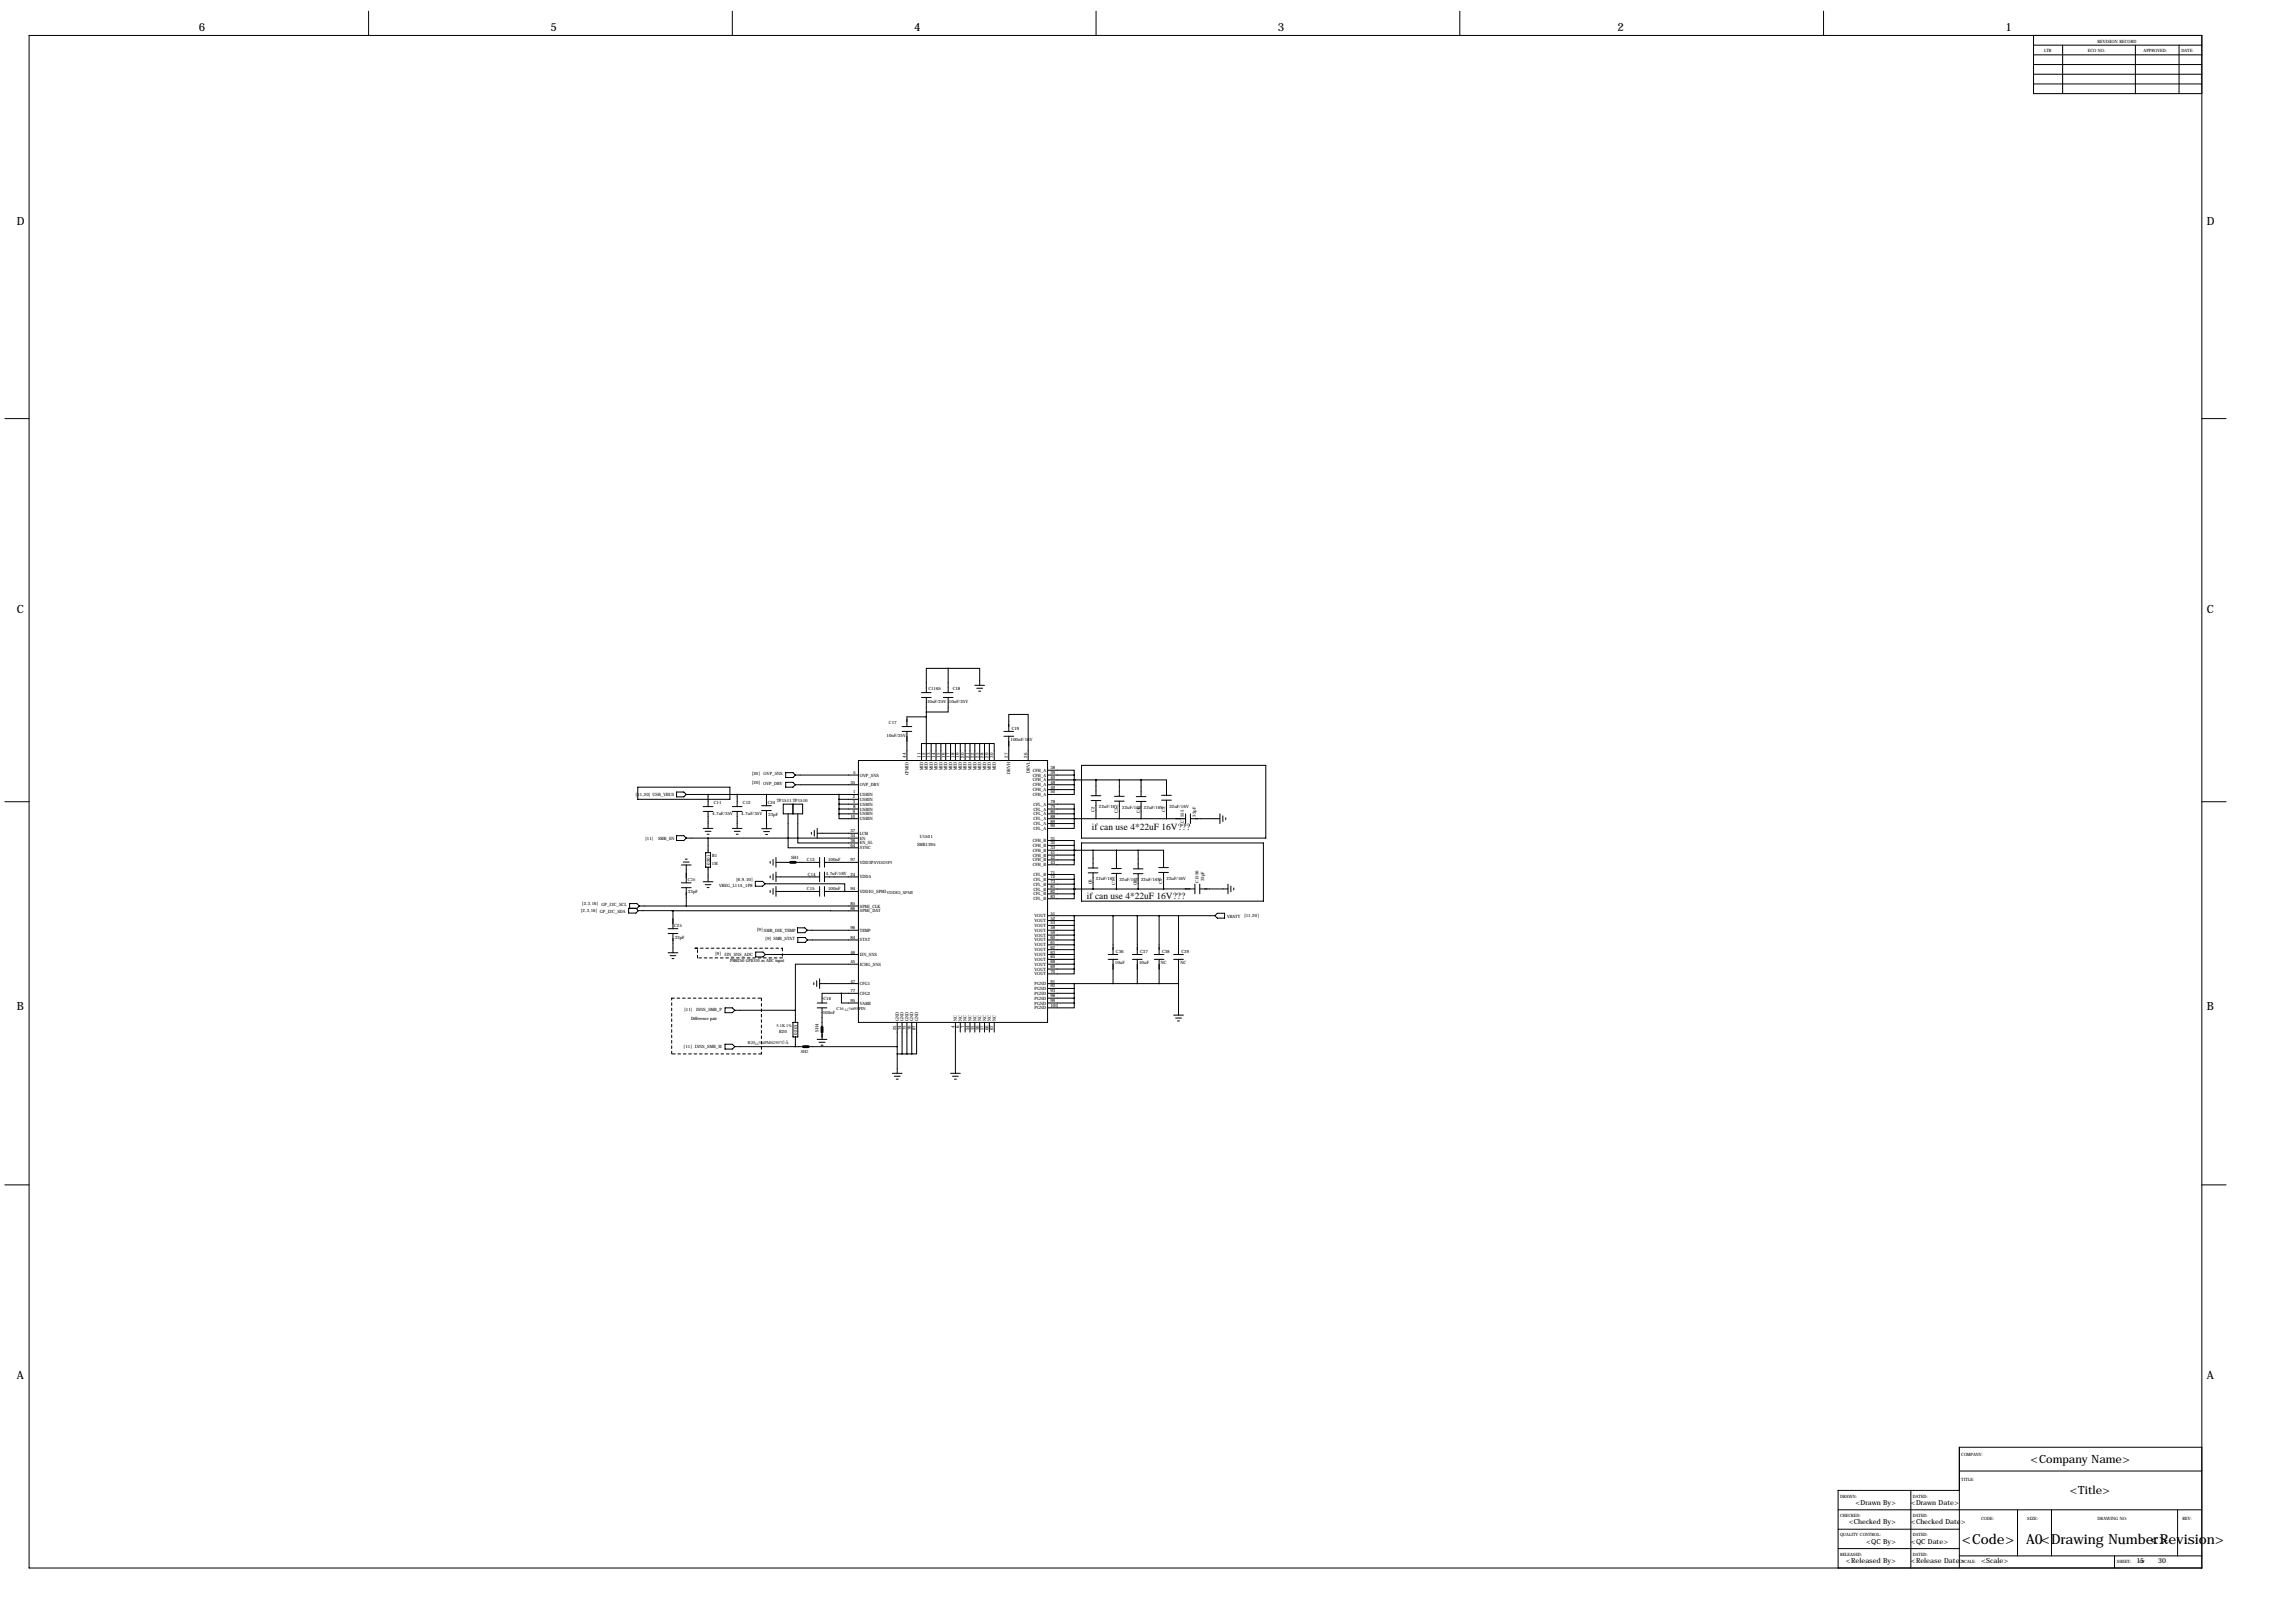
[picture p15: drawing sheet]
<svg xmlns="http://www.w3.org/2000/svg" width="1189mm" height="850mm" viewBox="0 0 1189 850" stroke-linecap="round" stroke-linejoin="round" font-family="sans-serif">
<defs><g id="words">
<g font-size="7.3">
<text x="1027" y="809">&lt;Code&gt;</text>
<text x="1061" y="809">A0&lt;Drawing Number&gt;</text>
<text x="1126" y="809">&lt;Revision&gt;</text>
</g>
<g font-size="5.9">
<text x="104" y="16">6</text>
<text x="288" y="16">5</text>
<text x="479" y="16">4</text>
<text x="669" y="16">3</text>
<text x="847" y="16">2</text>
<text x="1050" y="16">1</text>
<text x="9" y="118">D</text>
<text x="1156" y="118">D</text>
<text x="9" y="321">C</text>
<text x="1156" y="321">C</text>
<text x="9" y="529">B</text>
<text x="1156" y="529">B</text>
<text x="9" y="722">A</text>
<text x="1156" y="722">A</text>
<text x="1064" y="766">&lt;Company Name&gt;</text>
<text x="1084" y="783">&lt;Title&gt;</text>
</g>
<g font-size="4.9">
<text x="572" y="435">if can use 4*22uF 16V???</text>
<text x="569" y="471">if can use 4*22uF 16V???</text>
</g>
<g font-size="3.6">
<text x="972" y="788">&lt;Drawn By&gt;</text>
<text x="1001" y="788">&lt;Drawn Date&gt;</text>
<text x="968" y="798">&lt;Checked By&gt;</text>
<text x="1001" y="798">&lt;Checked Date&gt;</text>
<text x="977" y="809">&lt;QC By&gt;</text>
<text x="1001" y="809">&lt;QC Date&gt;</text>
<text x="967" y="819">&lt;Released By&gt;</text>
<text x="1001" y="819">&lt;Release Date&gt;</text>
<text x="1038" y="819">&lt;Scale&gt;</text>
<text x="1119" y="819">15</text>
<text x="1130" y="819">30</text>
</g>
<g font-size="2.3">
<text x="1099" y="22">REVISION RECORD</text>
<text x="1071" y="27">LTR</text>
<text x="1093" y="27">ECO NO:</text>
<text x="1123" y="27">APPROVED:</text>
<text x="1142" y="27">DATE:</text>
<text x="486" y="362">C1165</text>
<text x="499" y="362">C18</text>
<text x="486" y="368">10uF/25V</text>
<text x="497" y="368">10uF/25V</text>
<text x="466" y="379">C17</text>
<text x="530" y="382">C19</text>
<text x="464" y="386">10nF/25V</text>
<text x="529" y="388">100nF/16V</text>
<text x="474" y="397" transform="rotate(-90 474 397)">44</text>
<text x="482" y="397" transform="rotate(-90 482 397)">11</text>
<text x="485" y="397" transform="rotate(-90 485 397)">12</text>
<text x="487" y="397" transform="rotate(-90 487 397)">13</text>
<text x="490" y="397" transform="rotate(-90 490 397)">14</text>
<text x="492" y="397" transform="rotate(-90 492 397)">15</text>
<text x="495" y="397" transform="rotate(-90 495 397)">16</text>
<text x="497" y="397" transform="rotate(-90 497 397)">17</text>
<text x="500" y="397" transform="rotate(-90 500 397)">18</text>
<text x="502" y="397" transform="rotate(-90 502 397)">19</text>
<text x="505" y="397" transform="rotate(-90 505 397)">20</text>
<text x="507" y="397" transform="rotate(-90 507 397)">21</text>
<text x="510" y="397" transform="rotate(-90 510 397)">22</text>
<text x="513" y="397" transform="rotate(-90 513 397)">23</text>
<text x="515" y="397" transform="rotate(-90 515 397)">28</text>
<text x="518" y="397" transform="rotate(-90 518 397)">29</text>
<text x="520" y="397" transform="rotate(-90 520 397)">30</text>
<text x="528" y="397" transform="rotate(-90 528 397)">27</text>
<text x="538" y="397" transform="rotate(-90 538 397)">26</text>
<text x="394" y="406">[20]</text>
<text x="400" y="406">OVP_SNS</text>
<text x="447" y="405">5</text>
<text x="450" y="407">OVP_SNS</text>
<text x="476" y="406" transform="rotate(-90 476 406)">CPMID</text>
<text x="483" y="403" transform="rotate(-90 483 403)">MID</text>
<text x="486" y="403" transform="rotate(-90 486 403)">MID</text>
<text x="488" y="403" transform="rotate(-90 488 403)">MID</text>
<text x="491" y="403" transform="rotate(-90 491 403)">MID</text>
<text x="494" y="403" transform="rotate(-90 494 403)">MID</text>
<text x="496" y="403" transform="rotate(-90 496 403)">MID</text>
<text x="499" y="403" transform="rotate(-90 499 403)">MID</text>
<text x="501" y="403" transform="rotate(-90 501 403)">MID</text>
<text x="504" y="403" transform="rotate(-90 504 403)">MID</text>
<text x="506" y="403" transform="rotate(-90 506 403)">MID</text>
<text x="509" y="403" transform="rotate(-90 509 403)">MID</text>
<text x="511" y="403" transform="rotate(-90 511 403)">MID</text>
<text x="514" y="403" transform="rotate(-90 514 403)">MID</text>
<text x="516" y="403" transform="rotate(-90 516 403)">MID</text>
<text x="519" y="403" transform="rotate(-90 519 403)">MID</text>
<text x="522" y="403" transform="rotate(-90 522 403)">MID</text>
<text x="529" y="405" transform="rotate(-90 529 405)">DRVH</text>
<text x="539" y="405" transform="rotate(-90 539 405)">DRVL</text>
<text x="541" y="404">CFH_A</text>
<text x="541" y="407">CFH_A</text>
<text x="550" y="403">38</text>
<text x="550" y="405">39</text>
<text x="550" y="408">40</text>
<text x="394" y="411">[20] OVP_DRV</text>
<text x="445" y="410">35</text>
<text x="450" y="412">OVP_DRV</text>
<text x="541" y="412">CFH_A</text>
<text x="541" y="409">CFH_A</text>
<text x="550" y="413">49</text>
<text x="550" y="410">48</text>
<text x="333" y="417">[11,20] USB_VBUS</text>
<text x="447" y="418">2</text>
<text x="447" y="416">1</text>
<text x="450" y="417">USBIN</text>
<text x="450" y="419">USBIN</text>
<text x="541" y="417">CFH_A</text>
<text x="541" y="414">CFH_A</text>
<text x="550" y="416">50</text>
<text x="374" y="421">C11</text>
<text x="389" y="421">C12</text>
<text x="402" y="421">C24</text>
<text x="407" y="420">TP1511 TP1510</text>
<text x="447" y="421">3</text>
<text x="447" y="426">9</text>
<text x="447" y="423">8</text>
<text x="450" y="424">USBIN</text>
<text x="450" y="422">USBIN</text>
<text x="541" y="422">CFL_A</text>
<text x="541" y="424">CFL_A</text>
<text x="550" y="423">79</text>
<text x="550" y="426">80</text>
<text x="550" y="421">78</text>
<text x="573" y="425" transform="rotate(-90 573 425)">C2</text>
<text x="576" y="423">22uF/16V</text>
<text x="586" y="426" transform="rotate(-90 586 426)">C3</text>
<text x="588" y="424">22uF/16V</text>
<text x="597" y="426" transform="rotate(-90 597 426)">C4</text>
<text x="599" y="424">22uF/16V</text>
<text x="610" y="425" transform="rotate(-90 610 425)">C5</text>
<text x="612" y="423">22uF/16V</text>
<text x="373" y="427">4.7uF/35V</text>
<text x="388" y="427">4.7uF/35V</text>
<text x="402" y="427">33pF</text>
<text x="445" y="428">10</text>
<text x="450" y="427">USBIN</text>
<text x="450" y="430">USBIN</text>
<text x="541" y="430">CFL_A</text>
<text x="541" y="427">CFL_A</text>
<text x="550" y="428">88</text>
<text x="550" y="431">89</text>
<text x="620" y="431" transform="rotate(-90 620 431)">C1555</text>
<text x="626" y="428" transform="rotate(-90 626 428)">33pF</text>
<text x="445" y="436">37</text>
<text x="450" y="437">LCM</text>
<text x="541" y="432">CFL_A</text>
<text x="541" y="435">CFL_A</text>
<text x="550" y="433">90</text>
<text x="338" y="440">[11]</text>
<text x="345" y="440">SMB_EN</text>
<text x="445" y="438">34</text>
<text x="445" y="441">36</text>
<text x="445" y="444">64</text>
<text x="450" y="440">EN</text>
<text x="450" y="442">EN_SL</text>
<text x="480" y="443">SMB1395</text>
<text x="482" y="439">U1501</text>
<text x="541" y="441">CFH_B</text>
<text x="541" y="444">CFH_B</text>
<text x="550" y="440">31</text>
<text x="550" y="442">32</text>
<text x="373" y="449">R1</text>
<text x="414" y="450">SH1</text>
<text x="450" y="445">SYNC</text>
<text x="541" y="446">CFH_B</text>
<text x="541" y="449">CFH_B</text>
<text x="550" y="445">33</text>
<text x="550" y="447">41</text>
<text x="550" y="450">42</text>
<text x="372" y="453" transform="rotate(-90 372 453)">0201</text>
<text x="373" y="453">1M</text>
<text x="423" y="451">C13</text>
<text x="434" y="451">100nF</text>
<text x="445" y="451">97</text>
<text x="450" y="452">VDD3P5VDD3P5</text>
<text x="541" y="451">CFH_B</text>
<text x="541" y="454">CFH_B</text>
<text x="550" y="452">43</text>
<text x="360" y="461">C26</text>
<text x="386" y="461">[6,9,10]</text>
<text x="423" y="459">C14</text>
<text x="432" y="458">4.7uF/16V</text>
<text x="445" y="459">24</text>
<text x="450" y="460">VDD5</text>
<text x="541" y="459">CFL_B</text>
<text x="541" y="461">CFL_B</text>
<text x="550" y="457">71</text>
<text x="550" y="460">72</text>
<text x="574" y="461">22uF/16V</text>
<text x="586" y="461">22uF/16V</text>
<text x="598" y="462">22uF/16V</text>
<text x="611" y="461">22uF/16V</text>
<text x="631" y="461" transform="rotate(-90 631 461)">33pF</text>
<text x="360" y="468">33pF</text>
<text x="377" y="464">VREG_L11A_1P8</text>
<text x="423" y="466">C15</text>
<text x="434" y="466">100nF</text>
<text x="445" y="466">94</text>
<text x="450" y="468">VDDIO_SPMIVDDIO_SPMI</text>
<text x="541" y="464">CFL_B</text>
<text x="541" y="466">CFL_B</text>
<text x="550" y="468">82</text>
<text x="550" y="465">81</text>
<text x="550" y="463">73</text>
<text x="572" y="463" transform="rotate(-90 572 463)">C6</text>
<text x="584" y="463" transform="rotate(-90 584 463)">C7</text>
<text x="595" y="464" transform="rotate(-90 595 464)">C8</text>
<text x="609" y="463" transform="rotate(-90 609 463)">C9</text>
<text x="628" y="462" transform="rotate(-90 628 462)">C1556</text>
<text x="445" y="474">85</text>
<text x="541" y="471">CFL_B</text>
<text x="541" y="469">CFL_B</text>
<text x="550" y="470">83</text>
<text x="304" y="478">[2,3,16] GP_I2C_SDA</text>
<text x="305" y="474">[2,3,16] GP_I2C_SCL</text>
<text x="445" y="477">86</text>
<text x="450" y="475">SPMI_CLK</text>
<text x="450" y="478">SPMI_DAT</text>
<text x="550" y="479">51</text>
<text x="353" y="485">C25</text>
<text x="542" y="480">VOUT</text>
<text x="542" y="483">VOUT</text>
<text x="542" y="485">VOUT</text>
<text x="550" y="482">52</text>
<text x="550" y="484">53</text>
<text x="643" y="481">VBATT</text>
<text x="652" y="480">[11,20]</text>
<text x="353" y="492">33pF</text>
<text x="396" y="488">[9] SMB_DIE_TEMP</text>
<text x="445" y="492">84</text>
<text x="445" y="487">96</text>
<text x="450" y="488">TEMP</text>
<text x="542" y="488">VOUT</text>
<text x="542" y="491">VOUT</text>
<text x="550" y="487">58</text>
<text x="550" y="489">59</text>
<text x="550" y="492">60</text>
<text x="401" y="492">[9] SMB_STAT</text>
<text x="450" y="493">STAT</text>
<text x="542" y="493">VOUT</text>
<text x="542" y="496">VOUT</text>
<text x="550" y="494">61</text>
<text x="550" y="497">62</text>
<text x="375" y="500">[9]</text>
<text x="380" y="501">IIN_SNS_ADC</text>
<text x="382" y="504">PM6250 GPIO10 as ADC input</text>
<text x="445" y="499">46</text>
<text x="450" y="501">IIN_SNS</text>
<text x="542" y="498">VOUT</text>
<text x="542" y="501">VOUT</text>
<text x="542" y="503">VOUT</text>
<text x="550" y="499">63</text>
<text x="550" y="502">65</text>
<text x="584" y="499">C36</text>
<text x="597" y="499">C37</text>
<text x="609" y="499">C38</text>
<text x="619" y="499">C39</text>
<text x="445" y="504">45</text>
<text x="450" y="506">ICHG_SNS</text>
<text x="542" y="506">VOUT</text>
<text x="542" y="508">VOUT</text>
<text x="550" y="504">68</text>
<text x="550" y="507">69</text>
<text x="550" y="510">70</text>
<text x="584" y="505">10uF</text>
<text x="597" y="505">10uF</text>
<text x="608" y="505">NC</text>
<text x="618" y="505">NC</text>
<text x="445" y="515">47</text>
<text x="450" y="516">CFG1</text>
<text x="542" y="516">PGND</text>
<text x="542" y="511">VOUT</text>
<text x="550" y="515">91</text>
<text x="445" y="520">77</text>
<text x="450" y="521">CFG2</text>
<text x="542" y="521">PGND</text>
<text x="542" y="518">PGND</text>
<text x="550" y="520">93</text>
<text x="550" y="517">92</text>
<text x="431" y="524">C16</text>
<text x="445" y="525">95</text>
<text x="450" y="526">VARB</text>
<text x="542" y="526">PGND</text>
<text x="542" y="524">PGND</text>
<text x="550" y="527">100</text>
<text x="550" y="525">99</text>
<text x="550" y="522">98</text>
<text x="358" y="529">[11]</text>
<text x="365" y="530">ISNS_SMB_P</text>
<text x="431" y="531">100nF</text>
<text x="438" y="529">C16 ¿¿½ü95PIN</text>
<text x="542" y="529">PGND</text>
<text x="362" y="534">Difference pair</text>
<text x="407" y="538">5.1K 1%</text>
<text x="469" y="540" transform="rotate(-90 469 540)">25</text>
<text x="471" y="535" transform="rotate(-90 471 535)">GND</text>
<text x="472" y="540" transform="rotate(-90 472 540)">74</text>
<text x="473" y="535" transform="rotate(-90 473 535)">GND</text>
<text x="474" y="540" transform="rotate(-90 474 540)">75</text>
<text x="476" y="535" transform="rotate(-90 476 535)">GND</text>
<text x="477" y="540" transform="rotate(-90 477 540)">76</text>
<text x="478" y="535" transform="rotate(-90 478 535)">GND</text>
<text x="480" y="540" transform="rotate(-90 480 540)">87</text>
<text x="481" y="535" transform="rotate(-90 481 535)">GND</text>
<text x="500" y="538" transform="rotate(-90 500 538)">4</text>
<text x="501" y="535" transform="rotate(-90 501 535)">NC</text>
<text x="502" y="538" transform="rotate(-90 502 538)">6</text>
<text x="504" y="535" transform="rotate(-90 504 535)">NC</text>
<text x="505" y="538" transform="rotate(-90 505 538)">7</text>
<text x="506" y="535" transform="rotate(-90 506 535)">NC</text>
<text x="507" y="540" transform="rotate(-90 507 540)">54</text>
<text x="509" y="535" transform="rotate(-90 509 535)">NC</text>
<text x="510" y="540" transform="rotate(-90 510 540)">55</text>
<text x="511" y="535" transform="rotate(-90 511 535)">NC</text>
<text x="513" y="540" transform="rotate(-90 513 540)">56</text>
<text x="514" y="535" transform="rotate(-90 514 535)">NC</text>
<text x="515" y="540" transform="rotate(-90 515 540)">57</text>
<text x="516" y="535" transform="rotate(-90 516 535)">NC</text>
<text x="518" y="540" transform="rotate(-90 518 540)">66</text>
<text x="519" y="535" transform="rotate(-90 519 535)">NC</text>
<text x="520" y="540" transform="rotate(-90 520 540)">67</text>
<text x="522" y="535" transform="rotate(-90 522 535)">NC</text>
<text x="408" y="541">R20</text>
<text x="418" y="542" transform="rotate(-90 418 542)">0201</text>
<text x="429" y="540" transform="rotate(-90 429 540)">SH4</text>
<text x="358" y="549">[11] ISNS_SMB_M</text>
<text x="392" y="547">R20¿¿½üPM6250°Ú·Å</text>
<text x="419" y="551">SH2</text>
<text x="1027" y="763">COMPANY:</text>
<text x="1027" y="775">TITLE:</text>
<text x="964" y="784">DRAWN:</text>
<text x="1002" y="784">DATED:</text>
<text x="964" y="795">CHECKED:</text>
<text x="1002" y="795">DATED:</text>
<text x="1038" y="796">CODE:</text>
<text x="1062" y="796">SIZE:</text>
<text x="1099" y="796">DRAWING NO:</text>
<text x="1143" y="796">REV:</text>
<text x="964" y="805">QUALITY CONTROL:</text>
<text x="1002" y="805">DATED:</text>
<text x="964" y="815">RELEASED:</text>
<text x="1002" y="815">DATED:</text>
<text x="1027" y="819">SCALE:</text>
<text x="1109" y="819">SHEET:</text>
<text x="1120" y="819">OF</text>
</g>
</g></defs>
<g fill="none" stroke="#000" stroke-width=".52">
<path d="M15 19h1138v802h-1138zM193 6v13M384 6v13M574 6v13M765 6v13M955 6v13M1065 19v30h88M1065 34h88M1065 24h88M1065 29h88M1065 39h88M1080 24v25"/>
<path d="M1118 24v25M1141 24v25M1065 44h88M3 219h12M1153 219h13M497 350h-12v13M497 350h16v9M497 350v13M511 359h5M483 363h5M483 365h5M485 375h-10v6"/>
<path d="M485 365v33M494 363h5M494 365h5M497 365v8h-12M512 360h3M513 362h1M450 398h99v137h-99zM472 381h6M472 383h6M475 383v15M485 389h-2v9M485 389h.1"/>
<path d="M485 389h33M488 389v9M490 389v9M493 389v9M495 389v9M498 389v9M500 389v9M503 389v9M505 389v9M508 389v9M511 389v9M513 389v9"/>
<path d="M516 389v9M518 389h3v9M518 389v9M526 383h5M526 386h5M528 383v-9h10v24M528 386v12M3 420h12M334 412h48v7h-48zM354 415h4l1 1-1 1h-4zM359 416h91M371 416v6"/>
<path d="M386 416v6M401 416v6M411 410h4l2 1-2 1h-4zM411 405h4l2 1-2 1h-4zM417 406h33M417 411h33M439 419h11M439 416v10M549 403h14v3M549 406h14M549 411h14M549 408h49"/>
<path d="M549 414h14M563 414v2h-14M563 408h.1M563 406v8M566 401h97v38h-97zM571 419h6M571 417h6M574 408v9M574 419v10M584 420h5M584 417h5M586 408v9"/>
<path d="M586 420v9M595 420h5M595 417h5M598 408h13v9M598 408v9M598 420v9M608 419h5M608 417h5M611 419v10M1153 420h13M354 438h4l1 1-1 1h-4zM359 439h91"/>
<path d="M368 422h5M368 425h5M368 434h5M369 435h3M370 437h1M371 425v9M371 439v8M384 422h5M384 425h5M384 434h5M385 435h3M386 437h1"/>
<path d="M386 425v9M399 425h5M399 422h5M399 434h5M400 436h3M401 437h1M401 425v9M410 421h10v5h-10zM413 426v18h37M415 421v5M418 426v15h32M425 436v1"/>
<path d="M426 435v3M428 436h22M428 434v5M439 426v3h11M439 426h11M439 421h11M439 424h11M549 421h14v3M549 426h14M549 424h14M549 429h72M549 431h14"/>
<path d="M563 431v3h-14M563 429h.1M563 424v7M621 426v5M623 429h16M623 426v5M639 426v5M640 427v3M642 428v1M357 453h5M358 451h3M359 450h1"/>
<path d="M359 453v9M370 447h2v7h-2zM371 454v8M403 451v1M403 459v1M405 450v3M405 458v3M406 452h8M406 459h23M406 449v5M406 457v5M417 452h12"/>
<path d="M429 449v5M429 457v5M432 452h18M432 449v5M432 457v5M432 459h18M549 440h14v3M549 458h14v3M549 443h14M549 445h47M549 448h14M549 450h14"/>
<path d="M563 450v3h-14M563 445h.1M563 443v7M566 441h96v31h-96zM570 457h5M570 455h5M572 445v10M572 457v9M582 457h5M582 455h5M585 445v10M585 457v9"/>
<path d="M594 458h5M594 455h5M596 445h13v9M596 445v10M596 458v8M607 457h5M607 454h5M609 457v9M329 476h4l1 1-1 1h-4zM330 473h4l1 1-1 2h-4zM334 477h18M335 474h115"/>
<path d="M352 477h98M352 477v9M357 465h5M357 462h5M359 465v9M368 462h5M369 463h3M370 465h1M396 462h3l2 1-2 1h-3zM401 463h41v4M403 466v1M405 465v3"/>
<path d="M406 467h23M406 464v5M429 464v5M432 464v5M432 467h18M549 480h87M549 461h14M549 463h14M549 466h47M549 468h14M563 468v3h-14M563 466h.1"/>
<path d="M563 461v7M563 480v28M583 480v20M596 480v20M607 480v20M609 466h-13M609 466h17M617 480v20M626 463v5M628 466h15M628 463v5M638 478h3v3h-3l-2-1z"/>
<path d="M643 463v5M645 464v3M646 465v1M350 489h5M350 486h5M350 499h5M352 489v10M396 499h4l1 1-1 1h-4zM401 500h49M418 486h3l2 1-2 1h-3zM418 491h4l1 1-1 2h-4zM423 487h27"/>
<path d="M423 492h27M549 500h14M549 482h14M549 485h14M549 487h14M549 490h14M549 492h14M549 495h14M549 497h14M580 500h5M593 500h5M605 500h5"/>
<path d="M615 500h5M351 501h3M352 502h1M426 515v1M428 514v3M429 513v5M429 515h21M450 505h-33v24M549 502h14M549 505h14M549 515h68M549 508h14"/>
<path d="M549 518h14M563 508v2h-14M563 515v10M580 502h5M583 502v13M593 502h5M596 502v13M605 502h5M607 502v13M615 502h5M617 502v30M380 528h4l1 1-1 1h-4z"/>
<path d="M385 529h32M415 535h3v8h-3zM417 529v6M428 528h5M428 525h5M431 528v10M441 520v5h9M450 520h-19v5M470 535v27M472 535v17M475 535v17M478 535v17"/>
<path d="M480 535v17h-2M500 535v27M503 535v6M505 535v6M508 535v6M511 535v6M513 535v6M516 535v6M518 535v6M521 535v6M549 525h14M549 520h14"/>
<path d="M549 523h14M563 525v3h-14M615 532h5M616 533h3M617 535h1M380 547h4l1 1-1 1h-4zM385 548h36M417 543v5M423 548h47M428 544h5M429 546h3M430 547h1"/>
<path d="M431 541v3M470 552h8M467 562h5M468 564h3M469 565h1M498 562h5M499 564h3M500 565h1M3 621h12M1153 621h13M1153 758h-127v63M1026 770h127"/>
<path d="M963 791h190M1001 781v40M1026 781h-63v40M1057 791v24M1074 791v24M1140 791v24M963 801h63M963 811h63M1026 815h127M1107 815v6"/>
</g>
<path d="M364 497h46M365 497h-1M410 497v5M365 502v-5M410 502h-45M352 523h47M399 523v29M352 552v-29M399 552h-47" fill="none" stroke="#000" stroke-width=".52" stroke-dasharray="1.4 1.4"/>
<path d="M414 452h3M431 538v3M421 548h2" fill="none" stroke="#000" stroke-width="1.5"/>
<use href="#words"/>
</svg>
